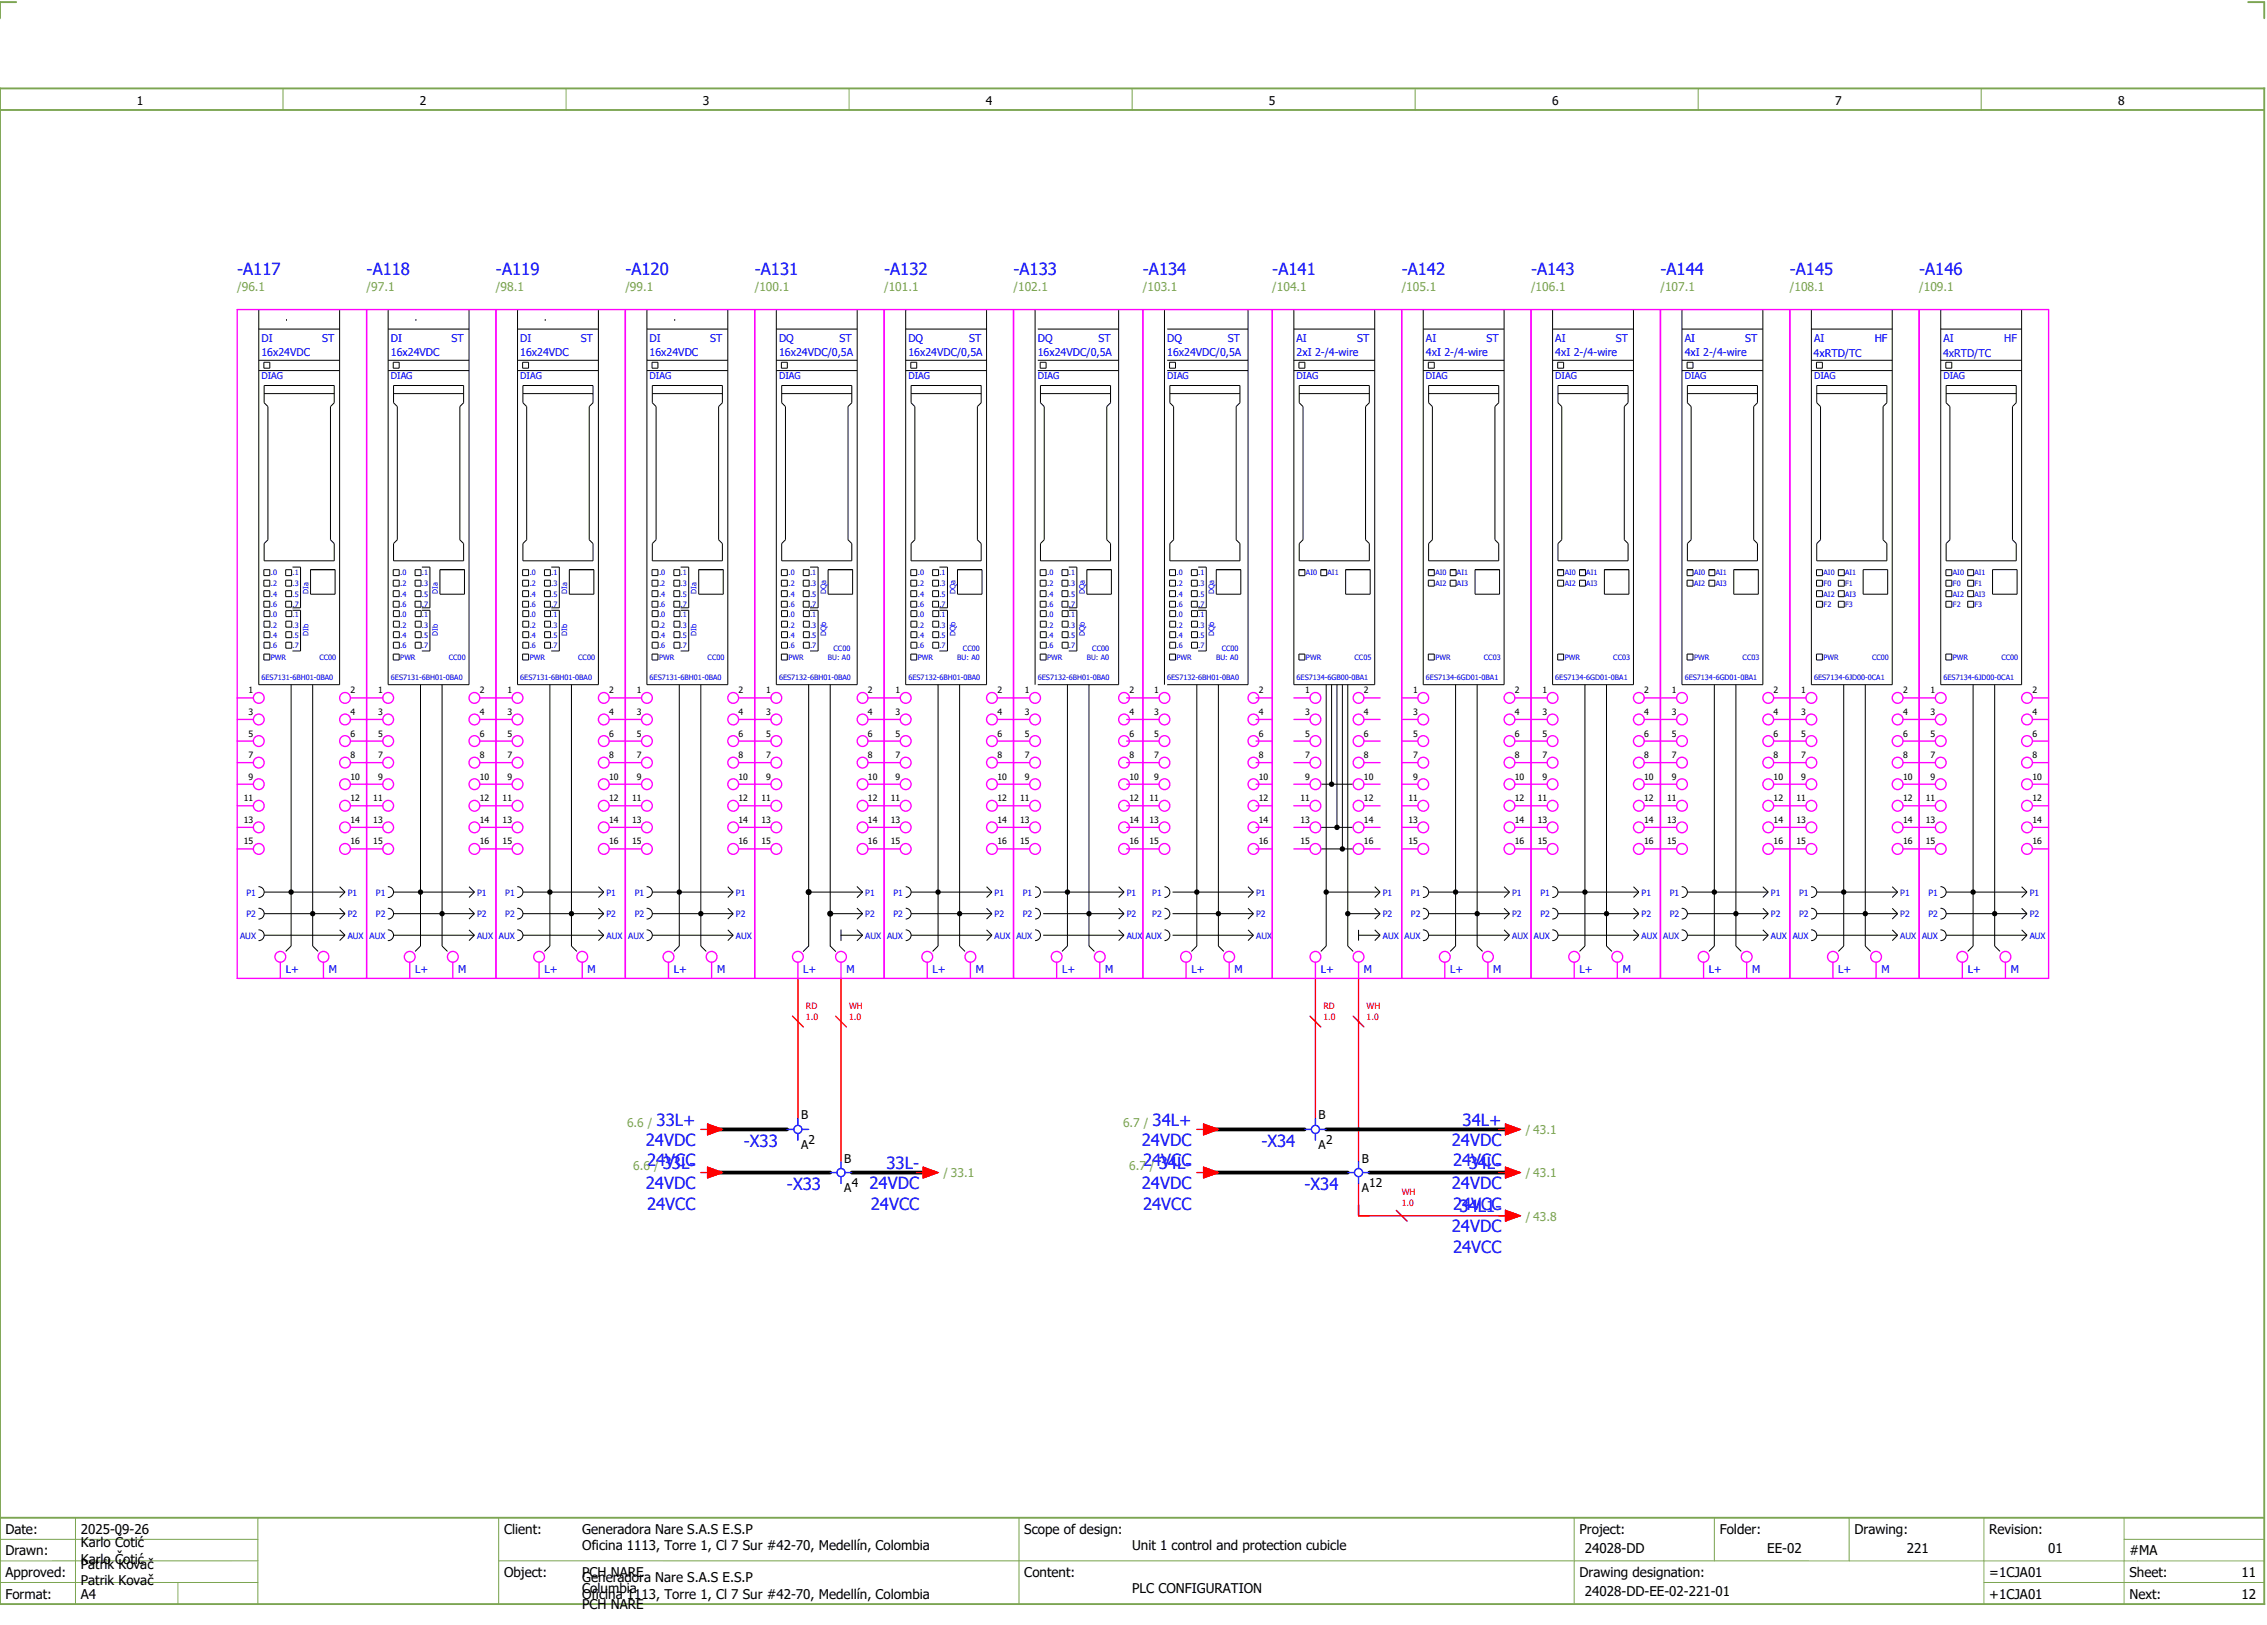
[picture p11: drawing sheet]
<svg xmlns="http://www.w3.org/2000/svg" width="421mm" height="301mm" viewBox="0 0 421 301" stroke-linecap="round" stroke-linejoin="round" font-family="sans-serif">
<defs><g id="words">
<g font-size="3.1" fill="#00f">
<text x="44" y="51.1">-A117</text>
<text x="68" y="51.1">-A118</text>
<text x="92" y="51.1">-A119</text>
<text x="116" y="51.1">-A120</text>
<text x="140" y="51.1">-A131</text>
<text x="164" y="51.1">-A132</text>
<text x="188" y="51.1">-A133</text>
<text x="212" y="51.1">-A134</text>
<text x="236" y="51.1">-A141</text>
<text x="260" y="51.1">-A142</text>
<text x="284" y="51.1">-A143</text>
<text x="308" y="51.1">-A144</text>
<text x="332" y="51.1">-A145</text>
<text x="356" y="51.1">-A146</text>
<text x="121.8" y="208.8">33L+</text>
<text x="213.8" y="208.8">34L+</text>
<text x="271.3" y="208.8">34L+</text>
<text x="119.8" y="212.5">24VDC</text>
<text x="138" y="212.7">-X33</text>
<text x="211.8" y="212.5">24VDC</text>
<text x="234" y="212.7">-X34</text>
<text x="269.3" y="212.5">24VDC</text>
<text x="119.8" y="220.5">24VDC</text>
<text x="120" y="216.3">24VCC</text>
<text x="122.9" y="216.8">33L-</text>
<text x="146" y="220.7">-X33</text>
<text x="161.3" y="220.5">24VDC</text>
<text x="164.4" y="216.8">33L-</text>
<text x="211.8" y="220.5">24VDC</text>
<text x="212" y="216.3">24VCC</text>
<text x="214.9" y="216.8">34L-</text>
<text x="242" y="220.7">-X34</text>
<text x="269.3" y="220.5">24VDC</text>
<text x="269.5" y="216.3">24VCC</text>
<text x="272.4" y="216.8">34L-</text>
<text x="120" y="224.3">24VCC</text>
<text x="161.5" y="224.3">24VCC</text>
<text x="212" y="224.3">24VCC</text>
<text x="269.5" y="224.3">24VCC</text>
<text x="270.7" y="224.8">34L1-</text>
<text x="269.3" y="228.5">24VDC</text>
<text x="269.5" y="232.3">24VCC</text>
</g>
<g font-size="2.5">
<text x="1" y="284.4">Date:</text>
<text x="15" y="286.9">Karlo Čotić</text>
<text x="15" y="284.4">2025-09-26</text>
<text x="93.5" y="284.4">Client:</text>
<text x="108" y="284.4">Generadora Nare S.A.S E.S.P</text>
<text x="108" y="287.4">Oficina 1113, Torre 1, Cl 7 Sur #42-70, Medellín, Colombia</text>
<text x="190" y="284.4">Scope of design:</text>
<text x="210" y="287.4">Unit 1 control and protection cubicle</text>
<text x="293" y="284.4">Project:</text>
<text x="294" y="287.9">24028-DD</text>
<text x="319" y="284.4">Folder:</text>
<text x="327.8" y="287.9">EE-02</text>
<text x="344" y="284.4">Drawing:</text>
<text x="353.7" y="287.9">221</text>
<text x="369" y="284.4">Revision:</text>
<text x="379.9" y="287.9">01</text>
<text x="1" y="288.4">Drawn:</text>
<text x="1" y="292.4">Approved:</text>
<text x="15" y="289.9">Karlo Čotić</text>
<text x="15" y="290.9">Patrik Kovač</text>
<text x="15" y="293.9">Patrik Kovač</text>
<text x="93.5" y="292.4">Object:</text>
<text x="108" y="293.4">Generadora Nare S.A.S E.S.P</text>
<text x="108" y="292.4">PCH NARE</text>
<text x="190" y="292.4">Content:</text>
<text x="293" y="292.4">Drawing designation:</text>
<text x="369" y="292.4">=1CJA01</text>
<text x="395" y="292.4">Sheet:</text>
<text x="395" y="288.4">#MA</text>
<text x="415.8" y="292.4">11</text>
<text x="1" y="296.4">Format:</text>
<text x="15" y="296.4">A4</text>
<text x="108" y="296.4">Oficina 1113, Torre 1, Cl 7 Sur #42-70, Medellín, Colombia</text>
<text x="108" y="295.4">Columbia</text>
<text x="108" y="298.4">PCH NARE</text>
<text x="210" y="295.4">PLC CONFIGURATION</text>
<text x="294" y="295.9">24028-DD-EE-02-221-01</text>
<text x="369" y="296.4">+1CJA01</text>
<text x="395" y="296.4">Next:</text>
<text x="415.8" y="296.4">12</text>
</g>
<g font-size="2.2">
<text x="25.4" y="19.4">1</text>
<text x="77.9" y="19.4">2</text>
<text x="130.4" y="19.4">3</text>
<text x="182.9" y="19.4">4</text>
<text x="235.4" y="19.4">5</text>
<text x="287.9" y="19.4">6</text>
<text x="340.4" y="19.4">7</text>
<text x="392.9" y="19.4">8</text>
<text x="148.6" y="207.5">B</text>
<text x="244.6" y="207.5">B</text>
<text x="148.6" y="213">A</text>
<text x="150" y="212">2</text>
<text x="156.6" y="215.5">B</text>
<text x="244.6" y="213">A</text>
<text x="246" y="212">2</text>
<text x="252.6" y="215.5">B</text>
<text x="156.6" y="221">A</text>
<text x="158" y="220">4</text>
<text x="252.6" y="221">A</text>
<text x="254" y="220">12</text>
</g>
<g font-size="2.2" fill="#7ca552">
<text x="44" y="53.9">/96.1</text>
<text x="68" y="53.9">/97.1</text>
<text x="92" y="53.9">/98.1</text>
<text x="116" y="53.9">/99.1</text>
<text x="140" y="53.9">/100.1</text>
<text x="164" y="53.9">/101.1</text>
<text x="188" y="53.9">/102.1</text>
<text x="212" y="53.9">/103.1</text>
<text x="236" y="53.9">/104.1</text>
<text x="260" y="53.9">/105.1</text>
<text x="284" y="53.9">/106.1</text>
<text x="308" y="53.9">/107.1</text>
<text x="332" y="53.9">/108.1</text>
<text x="356" y="53.9">/109.1</text>
<text x="116.3" y="208.9">6.6 /</text>
<text x="208.3" y="208.9">6.7 /</text>
<text x="283" y="210.3">/ 43.1</text>
<text x="117.4" y="216.9">6.6 /</text>
<text x="175" y="218.3">/ 33.1</text>
<text x="209.4" y="216.9">6.7 /</text>
<text x="283" y="218.3">/ 43.1</text>
<text x="283" y="226.3">/ 43.8</text>
</g>
<g font-size="2" fill="#00f">
<text x="48.5" y="63.5">DI</text>
<text x="48.5" y="66">16x24VDC</text>
<text x="59.7" y="63.5">ST</text>
<text x="72.5" y="63.5">DI</text>
<text x="72.5" y="66">16x24VDC</text>
<text x="83.8" y="63.5">ST</text>
<text x="96.5" y="63.5">DI</text>
<text x="96.5" y="66">16x24VDC</text>
<text x="107.7" y="63.5">ST</text>
<text x="120.5" y="63.5">DI</text>
<text x="120.5" y="66">16x24VDC</text>
<text x="131.8" y="63.5">ST</text>
<text x="144.5" y="63.5">DQ</text>
<text x="144.5" y="66">16x24VDC/0,5A</text>
<text x="155.7" y="63.5">ST</text>
<text x="168.5" y="63.5">DQ</text>
<text x="168.5" y="66">16x24VDC/0,5A</text>
<text x="179.8" y="63.5">ST</text>
<text x="192.5" y="63.5">DQ</text>
<text x="192.5" y="66">16x24VDC/0,5A</text>
<text x="203.7" y="63.5">ST</text>
<text x="216.5" y="63.5">DQ</text>
<text x="216.5" y="66">16x24VDC/0,5A</text>
<text x="227.8" y="63.5">ST</text>
<text x="240.5" y="63.5">AI</text>
<text x="240.5" y="66">2xI 2-/4-wire</text>
<text x="251.7" y="63.5">ST</text>
<text x="264.5" y="63.5">AI</text>
<text x="264.5" y="66">4xI 2-/4-wire</text>
<text x="275.8" y="63.5">ST</text>
<text x="288.5" y="63.5">AI</text>
<text x="288.5" y="66">4xI 2-/4-wire</text>
<text x="299.7" y="63.5">ST</text>
<text x="312.5" y="63.5">AI</text>
<text x="312.5" y="66">4xI 2-/4-wire</text>
<text x="323.7" y="63.5">ST</text>
<text x="336.5" y="63.5">AI</text>
<text x="347.7" y="63.5">HF</text>
<text x="360.5" y="63.5">AI</text>
<text x="371.7" y="63.5">HF</text>
<text x="336.4" y="66.2">4xRTD/TC</text>
<text x="360.4" y="66.2">4xRTD/TC</text>
<text x="53" y="180.4">L+</text>
<text x="61" y="180.4">M</text>
<text x="77" y="180.4">L+</text>
<text x="85" y="180.4">M</text>
<text x="101" y="180.4">L+</text>
<text x="109" y="180.4">M</text>
<text x="125" y="180.4">L+</text>
<text x="133" y="180.4">M</text>
<text x="149" y="180.4">L+</text>
<text x="157" y="180.4">M</text>
<text x="173" y="180.4">L+</text>
<text x="181" y="180.4">M</text>
<text x="197" y="180.4">L+</text>
<text x="205" y="180.4">M</text>
<text x="221" y="180.4">L+</text>
<text x="229" y="180.4">M</text>
<text x="245" y="180.4">L+</text>
<text x="253" y="180.4">M</text>
<text x="269" y="180.4">L+</text>
<text x="277" y="180.4">M</text>
<text x="293" y="180.4">L+</text>
<text x="301" y="180.4">M</text>
<text x="317" y="180.4">L+</text>
<text x="325" y="180.4">M</text>
<text x="341" y="180.4">L+</text>
<text x="349" y="180.4">M</text>
<text x="365" y="180.4">L+</text>
<text x="373" y="180.4">M</text>
</g>
<g font-size="1.7" fill="#00f">
<text x="48.5" y="70.3">DIAG</text>
<text x="72.5" y="70.3">DIAG</text>
<text x="96.5" y="70.3">DIAG</text>
<text x="120.5" y="70.3">DIAG</text>
<text x="144.5" y="70.3">DIAG</text>
<text x="168.5" y="70.3">DIAG</text>
<text x="192.5" y="70.3">DIAG</text>
<text x="216.5" y="70.3">DIAG</text>
<text x="240.5" y="70.3">DIAG</text>
<text x="264.5" y="70.3">DIAG</text>
<text x="288.5" y="70.3">DIAG</text>
<text x="312.5" y="70.3">DIAG</text>
<text x="336.5" y="70.3">DIAG</text>
<text x="360.5" y="70.3">DIAG</text>
</g>
<g font-size="1.6">
<text x="46.1" y="128.6">1</text>
<text x="65" y="128.6">2</text>
<text x="70.1" y="128.6">1</text>
<text x="89" y="128.6">2</text>
<text x="94.1" y="128.6">1</text>
<text x="113" y="128.6">2</text>
<text x="118.1" y="128.6">1</text>
<text x="137" y="128.6">2</text>
<text x="142.1" y="128.6">1</text>
<text x="161" y="128.6">2</text>
<text x="166.1" y="128.6">1</text>
<text x="185" y="128.6">2</text>
<text x="190.1" y="128.6">1</text>
<text x="209.5" y="128.6">2</text>
<text x="214.1" y="128.6">1</text>
<text x="233.5" y="128.6">2</text>
<text x="242.1" y="128.6">1</text>
<text x="253" y="128.6">2</text>
<text x="262.1" y="128.6">1</text>
<text x="281" y="128.6">2</text>
<text x="286.1" y="128.6">1</text>
<text x="305" y="128.6">2</text>
<text x="310.1" y="128.6">1</text>
<text x="329" y="128.6">2</text>
<text x="334.1" y="128.6">1</text>
<text x="353" y="128.6">2</text>
<text x="358.1" y="128.6">1</text>
<text x="377" y="128.6">2</text>
<text x="46.1" y="132.6">3</text>
<text x="46.1" y="136.6">5</text>
<text x="65" y="132.6">4</text>
<text x="65" y="136.6">6</text>
<text x="70.1" y="132.6">3</text>
<text x="70.1" y="136.6">5</text>
<text x="89" y="132.6">4</text>
<text x="89" y="136.6">6</text>
<text x="94.1" y="132.6">3</text>
<text x="94.1" y="136.6">5</text>
<text x="113" y="132.6">4</text>
<text x="113" y="136.6">6</text>
<text x="118.1" y="132.6">3</text>
<text x="118.1" y="136.6">5</text>
<text x="137" y="132.6">4</text>
<text x="137" y="136.6">6</text>
<text x="142.1" y="132.6">3</text>
<text x="142.1" y="136.6">5</text>
<text x="161" y="132.6">4</text>
<text x="161" y="136.6">6</text>
<text x="166.1" y="132.6">3</text>
<text x="166.1" y="136.6">5</text>
<text x="185" y="132.6">4</text>
<text x="185" y="136.6">6</text>
<text x="190.1" y="132.6">3</text>
<text x="190.1" y="136.6">5</text>
<text x="209.5" y="132.6">4</text>
<text x="209.5" y="136.6">6</text>
<text x="214.1" y="132.6">3</text>
<text x="214.1" y="136.6">5</text>
<text x="233.5" y="132.6">4</text>
<text x="233.5" y="136.6">6</text>
<text x="242.1" y="132.6">3</text>
<text x="242.1" y="136.6">5</text>
<text x="253" y="132.6">4</text>
<text x="253" y="136.6">6</text>
<text x="262.1" y="132.6">3</text>
<text x="262.1" y="136.6">5</text>
<text x="281" y="132.6">4</text>
<text x="281" y="136.6">6</text>
<text x="286.1" y="132.6">3</text>
<text x="286.1" y="136.6">5</text>
<text x="305" y="132.6">4</text>
<text x="305" y="136.6">6</text>
<text x="310.1" y="132.6">3</text>
<text x="310.1" y="136.6">5</text>
<text x="329" y="132.6">4</text>
<text x="329" y="136.6">6</text>
<text x="334.1" y="132.6">3</text>
<text x="334.1" y="136.6">5</text>
<text x="353" y="132.6">4</text>
<text x="353" y="136.6">6</text>
<text x="358.1" y="132.6">3</text>
<text x="358.1" y="136.6">5</text>
<text x="377" y="132.6">4</text>
<text x="377" y="136.6">6</text>
<text x="46.1" y="140.6">7</text>
<text x="65" y="140.6">8</text>
<text x="70.1" y="140.6">7</text>
<text x="89" y="140.6">8</text>
<text x="94.1" y="140.6">7</text>
<text x="113" y="140.6">8</text>
<text x="118.1" y="140.6">7</text>
<text x="137" y="140.6">8</text>
<text x="142.1" y="140.6">7</text>
<text x="161" y="140.6">8</text>
<text x="166.1" y="140.6">7</text>
<text x="185" y="140.6">8</text>
<text x="190.1" y="140.6">7</text>
<text x="209.5" y="140.6">8</text>
<text x="214.1" y="140.6">7</text>
<text x="233.5" y="140.6">8</text>
<text x="242.1" y="140.6">7</text>
<text x="253" y="140.6">8</text>
<text x="262.1" y="140.6">7</text>
<text x="281" y="140.6">8</text>
<text x="286.1" y="140.6">7</text>
<text x="305" y="140.6">8</text>
<text x="310.1" y="140.6">7</text>
<text x="329" y="140.6">8</text>
<text x="334.1" y="140.6">7</text>
<text x="353" y="140.6">8</text>
<text x="358.1" y="140.6">7</text>
<text x="377" y="140.6">8</text>
<text x="45.2" y="148.6">11</text>
<text x="46.1" y="144.6">9</text>
<text x="65" y="144.6">10</text>
<text x="65" y="148.6">12</text>
<text x="69.2" y="148.6">11</text>
<text x="70.1" y="144.6">9</text>
<text x="89" y="144.6">10</text>
<text x="89" y="148.6">12</text>
<text x="93.2" y="148.6">11</text>
<text x="94.1" y="144.6">9</text>
<text x="113" y="144.6">10</text>
<text x="113" y="148.6">12</text>
<text x="117.2" y="148.6">11</text>
<text x="118.1" y="144.6">9</text>
<text x="137" y="144.6">10</text>
<text x="137" y="148.6">12</text>
<text x="141.2" y="148.6">11</text>
<text x="142.1" y="144.6">9</text>
<text x="161" y="144.6">10</text>
<text x="161" y="148.6">12</text>
<text x="165.2" y="148.6">11</text>
<text x="166.1" y="144.6">9</text>
<text x="185" y="144.6">10</text>
<text x="185" y="148.6">12</text>
<text x="189.2" y="148.6">11</text>
<text x="190.1" y="144.6">9</text>
<text x="209.5" y="144.6">10</text>
<text x="209.5" y="148.6">12</text>
<text x="213.2" y="148.6">11</text>
<text x="214.1" y="144.6">9</text>
<text x="233.5" y="144.6">10</text>
<text x="233.5" y="148.6">12</text>
<text x="241.2" y="148.6">11</text>
<text x="242.1" y="144.6">9</text>
<text x="253" y="144.6">10</text>
<text x="253" y="148.6">12</text>
<text x="261.2" y="148.6">11</text>
<text x="262.1" y="144.6">9</text>
<text x="281" y="144.6">10</text>
<text x="281" y="148.6">12</text>
<text x="285.2" y="148.6">11</text>
<text x="286.1" y="144.6">9</text>
<text x="305" y="144.6">10</text>
<text x="305" y="148.6">12</text>
<text x="309.2" y="148.6">11</text>
<text x="310.1" y="144.6">9</text>
<text x="329" y="144.6">10</text>
<text x="329" y="148.6">12</text>
<text x="333.2" y="148.6">11</text>
<text x="334.1" y="144.6">9</text>
<text x="353" y="144.6">10</text>
<text x="353" y="148.6">12</text>
<text x="357.2" y="148.6">11</text>
<text x="358.1" y="144.6">9</text>
<text x="377" y="144.6">10</text>
<text x="377" y="148.6">12</text>
<text x="45.2" y="152.6">13</text>
<text x="65" y="152.6">14</text>
<text x="69.2" y="152.6">13</text>
<text x="89" y="152.6">14</text>
<text x="93.2" y="152.6">13</text>
<text x="113" y="152.6">14</text>
<text x="117.2" y="152.6">13</text>
<text x="137" y="152.6">14</text>
<text x="141.2" y="152.6">13</text>
<text x="161" y="152.6">14</text>
<text x="165.2" y="152.6">13</text>
<text x="185" y="152.6">14</text>
<text x="189.2" y="152.6">13</text>
<text x="209.5" y="152.6">14</text>
<text x="213.2" y="152.6">13</text>
<text x="233.5" y="152.6">14</text>
<text x="241.2" y="152.6">13</text>
<text x="253" y="152.6">14</text>
<text x="261.2" y="152.6">13</text>
<text x="281" y="152.6">14</text>
<text x="285.2" y="152.6">13</text>
<text x="305" y="152.6">14</text>
<text x="309.2" y="152.6">13</text>
<text x="329" y="152.6">14</text>
<text x="333.2" y="152.6">13</text>
<text x="353" y="152.6">14</text>
<text x="357.2" y="152.6">13</text>
<text x="377" y="152.6">14</text>
<text x="45.2" y="156.6">15</text>
<text x="65" y="156.6">16</text>
<text x="69.2" y="156.6">15</text>
<text x="89" y="156.6">16</text>
<text x="93.2" y="156.6">15</text>
<text x="113" y="156.6">16</text>
<text x="117.2" y="156.6">15</text>
<text x="137" y="156.6">16</text>
<text x="141.2" y="156.6">15</text>
<text x="161" y="156.6">16</text>
<text x="165.2" y="156.6">15</text>
<text x="185" y="156.6">16</text>
<text x="189.2" y="156.6">15</text>
<text x="209.5" y="156.6">16</text>
<text x="213.2" y="156.6">15</text>
<text x="233.5" y="156.6">16</text>
<text x="241.2" y="156.6">15</text>
<text x="253" y="156.6">16</text>
<text x="261.2" y="156.6">15</text>
<text x="281" y="156.6">16</text>
<text x="285.2" y="156.6">15</text>
<text x="305" y="156.6">16</text>
<text x="309.2" y="156.6">15</text>
<text x="329" y="156.6">16</text>
<text x="333.2" y="156.6">15</text>
<text x="353" y="156.6">16</text>
<text x="357.2" y="156.6">15</text>
<text x="377" y="156.6">16</text>
</g>
<g font-size="1.6" fill="#00f">
<text x="45.7" y="166">P1</text>
<text x="64.5" y="166">P1</text>
<text x="69.7" y="166">P1</text>
<text x="88.5" y="166">P1</text>
<text x="93.7" y="166">P1</text>
<text x="112.5" y="166">P1</text>
<text x="117.7" y="166">P1</text>
<text x="136.5" y="166">P1</text>
<text x="160.5" y="166">P1</text>
<text x="165.7" y="166">P1</text>
<text x="184.5" y="166">P1</text>
<text x="189.7" y="166">P1</text>
<text x="209" y="166">P1</text>
<text x="213.7" y="166">P1</text>
<text x="233" y="166">P1</text>
<text x="256.5" y="166">P1</text>
<text x="261.7" y="166">P1</text>
<text x="280.5" y="166">P1</text>
<text x="285.7" y="166">P1</text>
<text x="304.5" y="166">P1</text>
<text x="309.7" y="166">P1</text>
<text x="328.5" y="166">P1</text>
<text x="333.7" y="166">P1</text>
<text x="352.5" y="166">P1</text>
<text x="357.7" y="166">P1</text>
<text x="376.5" y="166">P1</text>
<text x="45.7" y="170">P2</text>
<text x="64.5" y="170">P2</text>
<text x="69.7" y="170">P2</text>
<text x="88.5" y="170">P2</text>
<text x="93.7" y="170">P2</text>
<text x="112.5" y="170">P2</text>
<text x="117.7" y="170">P2</text>
<text x="136.5" y="170">P2</text>
<text x="160.5" y="170">P2</text>
<text x="165.7" y="170">P2</text>
<text x="184.5" y="170">P2</text>
<text x="189.7" y="170">P2</text>
<text x="209" y="170">P2</text>
<text x="213.7" y="170">P2</text>
<text x="233" y="170">P2</text>
<text x="256.5" y="170">P2</text>
<text x="261.7" y="170">P2</text>
<text x="280.5" y="170">P2</text>
<text x="285.7" y="170">P2</text>
<text x="304.5" y="170">P2</text>
<text x="309.7" y="170">P2</text>
<text x="328.5" y="170">P2</text>
<text x="333.7" y="170">P2</text>
<text x="352.5" y="170">P2</text>
<text x="357.7" y="170">P2</text>
<text x="376.5" y="170">P2</text>
<text x="44.5" y="174">AUX</text>
<text x="64.5" y="174">AUX</text>
<text x="68.5" y="174">AUX</text>
<text x="88.5" y="174">AUX</text>
<text x="92.5" y="174">AUX</text>
<text x="112.5" y="174">AUX</text>
<text x="116.5" y="174">AUX</text>
<text x="136.5" y="174">AUX</text>
<text x="160.5" y="174">AUX</text>
<text x="164.5" y="174">AUX</text>
<text x="184.5" y="174">AUX</text>
<text x="188.5" y="174">AUX</text>
<text x="209" y="174">AUX</text>
<text x="212.5" y="174">AUX</text>
<text x="233" y="174">AUX</text>
<text x="256.5" y="174">AUX</text>
<text x="260.5" y="174">AUX</text>
<text x="280.5" y="174">AUX</text>
<text x="284.5" y="174">AUX</text>
<text x="304.5" y="174">AUX</text>
<text x="308.5" y="174">AUX</text>
<text x="328.5" y="174">AUX</text>
<text x="332.5" y="174">AUX</text>
<text x="352.5" y="174">AUX</text>
<text x="356.5" y="174">AUX</text>
<text x="376.5" y="174">AUX</text>
</g>
<g font-size="1.6" fill="#f00">
<text x="149.5" y="189.1">1.0</text>
<text x="149.5" y="187.1">RD</text>
<text x="157.5" y="189.1">1.0</text>
<text x="157.5" y="187.1">WH</text>
<text x="245.5" y="189.1">1.0</text>
<text x="245.5" y="187.1">RD</text>
<text x="253.5" y="189.1">1.0</text>
<text x="253.5" y="187.1">WH</text>
<text x="260" y="221.6">WH</text>
<text x="260" y="223.6">1.0</text>
</g>
<g font-size="1.4" fill="#00f">
<text x="50.3" y="106.6">.0</text>
<text x="54.3" y="106.6">.1</text>
<text x="74.2" y="106.6">.0</text>
<text x="78.2" y="106.6">.1</text>
<text x="98.3" y="106.6">.0</text>
<text x="102.3" y="106.6">.1</text>
<text x="122.2" y="106.6">.0</text>
<text x="126.2" y="106.6">.1</text>
<text x="146.3" y="106.6">.0</text>
<text x="150.3" y="106.6">.1</text>
<text x="170.2" y="106.6">.0</text>
<text x="174.3" y="106.6">.1</text>
<text x="194.3" y="106.6">.0</text>
<text x="198.3" y="106.6">.1</text>
<text x="218.2" y="106.6">.0</text>
<text x="222.2" y="106.6">.1</text>
<text x="242.3" y="106.6">AI0</text>
<text x="246.2" y="106.6">AI1</text>
<text x="266.2" y="106.6">AI0</text>
<text x="270.2" y="106.6">AI1</text>
<text x="290.2" y="106.6">AI0</text>
<text x="294.2" y="106.6">AI1</text>
<text x="314.2" y="106.6">AI0</text>
<text x="318.2" y="106.6">AI1</text>
<text x="338.3" y="106.6">AI0</text>
<text x="342.3" y="106.6">AI1</text>
<text x="362.2" y="106.6">AI0</text>
<text x="366.3" y="106.6">AI1</text>
<text x="50.3" y="108.6">.2</text>
<text x="50.3" y="110.6">.4</text>
<text x="50.3" y="112.6">.6</text>
<text x="54.3" y="110.6">.5</text>
<text x="54.3" y="112.6">.7</text>
<text x="54.3" y="108.6">.3</text>
<text x="57.2" y="110.1" transform="rotate(-90 57.2 110.1)">DIa</text>
<text x="74.2" y="108.6">.2</text>
<text x="74.2" y="110.6">.4</text>
<text x="74.2" y="112.6">.6</text>
<text x="78.2" y="110.6">.5</text>
<text x="78.2" y="112.6">.7</text>
<text x="78.2" y="108.6">.3</text>
<text x="81.2" y="110.1" transform="rotate(-90 81.2 110.1)">DIa</text>
<text x="98.3" y="108.6">.2</text>
<text x="98.3" y="110.6">.4</text>
<text x="98.3" y="112.6">.6</text>
<text x="102.3" y="110.6">.5</text>
<text x="102.3" y="112.6">.7</text>
<text x="102.3" y="108.6">.3</text>
<text x="105.2" y="110.1" transform="rotate(-90 105.2 110.1)">DIa</text>
<text x="122.2" y="108.6">.2</text>
<text x="122.2" y="110.6">.4</text>
<text x="122.2" y="112.6">.6</text>
<text x="126.2" y="110.6">.5</text>
<text x="126.2" y="112.6">.7</text>
<text x="126.2" y="108.6">.3</text>
<text x="129.2" y="110.1" transform="rotate(-90 129.2 110.1)">DIa</text>
<text x="146.3" y="108.6">.2</text>
<text x="146.3" y="110.6">.4</text>
<text x="146.3" y="112.6">.6</text>
<text x="150.3" y="110.6">.5</text>
<text x="150.3" y="112.6">.7</text>
<text x="150.3" y="108.6">.3</text>
<text x="153.2" y="110.1" transform="rotate(-90 153.2 110.1)">DQa</text>
<text x="170.2" y="108.6">.2</text>
<text x="170.2" y="110.6">.4</text>
<text x="170.2" y="112.6">.6</text>
<text x="174.3" y="110.6">.5</text>
<text x="174.3" y="112.6">.7</text>
<text x="174.3" y="108.6">.3</text>
<text x="177.2" y="110.1" transform="rotate(-90 177.2 110.1)">DQa</text>
<text x="194.3" y="108.6">.2</text>
<text x="194.3" y="110.6">.4</text>
<text x="194.3" y="112.6">.6</text>
<text x="198.3" y="110.6">.5</text>
<text x="198.3" y="112.6">.7</text>
<text x="198.3" y="108.6">.3</text>
<text x="201.2" y="110.1" transform="rotate(-90 201.2 110.1)">DQa</text>
<text x="218.2" y="108.6">.2</text>
<text x="218.2" y="110.6">.4</text>
<text x="218.2" y="112.6">.6</text>
<text x="222.2" y="110.6">.5</text>
<text x="222.2" y="112.6">.7</text>
<text x="222.2" y="108.6">.3</text>
<text x="225.2" y="110.1" transform="rotate(-90 225.2 110.1)">DQa</text>
<text x="266.2" y="108.6">AI2</text>
<text x="270.2" y="108.6">AI3</text>
<text x="290.2" y="108.6">AI2</text>
<text x="294.2" y="108.6">AI3</text>
<text x="314.2" y="108.6">AI2</text>
<text x="318.2" y="108.6">AI3</text>
<text x="338.3" y="108.6">F0</text>
<text x="338.3" y="110.6">AI2</text>
<text x="338.3" y="112.6">F2</text>
<text x="342.3" y="108.6">F1</text>
<text x="342.3" y="110.6">AI3</text>
<text x="342.3" y="112.6">F3</text>
<text x="362.2" y="108.6">F0</text>
<text x="362.2" y="110.6">AI2</text>
<text x="362.2" y="112.6">F2</text>
<text x="366.3" y="108.6">F1</text>
<text x="366.3" y="110.6">AI3</text>
<text x="366.3" y="112.6">F3</text>
<text x="50.3" y="114.4">.0</text>
<text x="50.3" y="116.4">.2</text>
<text x="50.3" y="118.4">.4</text>
<text x="54.3" y="114.4">.1</text>
<text x="54.3" y="116.4">.3</text>
<text x="54.3" y="118.4">.5</text>
<text x="57.2" y="117.9" transform="rotate(-90 57.2 117.9)">DIb</text>
<text x="74.2" y="114.4">.0</text>
<text x="74.2" y="116.4">.2</text>
<text x="74.2" y="118.4">.4</text>
<text x="78.2" y="114.4">.1</text>
<text x="78.2" y="116.4">.3</text>
<text x="78.2" y="118.4">.5</text>
<text x="81.2" y="117.9" transform="rotate(-90 81.2 117.9)">DIb</text>
<text x="98.3" y="114.4">.0</text>
<text x="98.3" y="116.4">.2</text>
<text x="98.3" y="118.4">.4</text>
<text x="102.3" y="114.4">.1</text>
<text x="102.3" y="116.4">.3</text>
<text x="102.3" y="118.4">.5</text>
<text x="105.2" y="117.9" transform="rotate(-90 105.2 117.9)">DIb</text>
<text x="122.2" y="114.4">.0</text>
<text x="122.2" y="116.4">.2</text>
<text x="122.2" y="118.4">.4</text>
<text x="126.2" y="114.4">.1</text>
<text x="126.2" y="116.4">.3</text>
<text x="126.2" y="118.4">.5</text>
<text x="129.2" y="117.9" transform="rotate(-90 129.2 117.9)">DIb</text>
<text x="146.3" y="114.4">.0</text>
<text x="146.3" y="116.4">.2</text>
<text x="146.3" y="118.4">.4</text>
<text x="150.3" y="114.4">.1</text>
<text x="150.3" y="116.4">.3</text>
<text x="150.3" y="118.4">.5</text>
<text x="153.2" y="117.9" transform="rotate(-90 153.2 117.9)">DQb</text>
<text x="170.2" y="114.4">.0</text>
<text x="170.2" y="116.4">.2</text>
<text x="170.2" y="118.4">.4</text>
<text x="174.3" y="114.4">.1</text>
<text x="174.3" y="116.4">.3</text>
<text x="174.3" y="118.4">.5</text>
<text x="177.2" y="117.9" transform="rotate(-90 177.2 117.9)">DQb</text>
<text x="194.3" y="114.4">.0</text>
<text x="194.3" y="116.4">.2</text>
<text x="194.3" y="118.4">.4</text>
<text x="198.3" y="114.4">.1</text>
<text x="198.3" y="116.4">.3</text>
<text x="198.3" y="118.4">.5</text>
<text x="201.2" y="117.9" transform="rotate(-90 201.2 117.9)">DQb</text>
<text x="218.2" y="114.4">.0</text>
<text x="218.2" y="116.4">.2</text>
<text x="218.2" y="118.4">.4</text>
<text x="222.2" y="114.4">.1</text>
<text x="222.2" y="116.4">.3</text>
<text x="222.2" y="118.4">.5</text>
<text x="225.2" y="117.9" transform="rotate(-90 225.2 117.9)">DQb</text>
<text x="50.3" y="122.4">PWR</text>
<text x="50.3" y="120.1">.6</text>
<text x="54.3" y="120.1">.7</text>
<text x="59.3" y="122.4">CC00</text>
<text x="74.2" y="122.4">PWR</text>
<text x="74.2" y="120.1">.6</text>
<text x="78.2" y="120.1">.7</text>
<text x="83.2" y="122.4">CC00</text>
<text x="98.3" y="122.4">PWR</text>
<text x="98.3" y="120.1">.6</text>
<text x="102.3" y="120.1">.7</text>
<text x="107.3" y="122.4">CC00</text>
<text x="122.2" y="122.4">PWR</text>
<text x="122.2" y="120.1">.6</text>
<text x="126.2" y="120.1">.7</text>
<text x="131.2" y="122.4">CC00</text>
<text x="146.3" y="122.4">PWR</text>
<text x="146.3" y="120.1">.6</text>
<text x="150.3" y="120.1">.7</text>
<text x="153.6" y="122.4">BU: A0</text>
<text x="154.6" y="120.7">CC00</text>
<text x="170.2" y="122.4">PWR</text>
<text x="170.2" y="120.1">.6</text>
<text x="174.3" y="120.1">.7</text>
<text x="177.6" y="122.4">BU: A0</text>
<text x="178.6" y="120.7">CC00</text>
<text x="194.3" y="122.4">PWR</text>
<text x="194.3" y="120.1">.6</text>
<text x="198.3" y="120.1">.7</text>
<text x="201.6" y="122.4">BU: A0</text>
<text x="202.6" y="120.7">CC00</text>
<text x="218.2" y="122.4">PWR</text>
<text x="218.2" y="120.1">.6</text>
<text x="222.2" y="120.1">.7</text>
<text x="225.6" y="122.4">BU: A0</text>
<text x="226.6" y="120.7">CC00</text>
<text x="242.3" y="122.4">PWR</text>
<text x="251.3" y="122.4">CC05</text>
<text x="266.2" y="122.4">PWR</text>
<text x="275.2" y="122.4">CC03</text>
<text x="290.2" y="122.4">PWR</text>
<text x="299.2" y="122.4">CC03</text>
<text x="314.2" y="122.4">PWR</text>
<text x="323.2" y="122.4">CC03</text>
<text x="338.2" y="122.4">PWR</text>
<text x="347.2" y="122.4">CC00</text>
<text x="362.2" y="122.4">PWR</text>
<text x="371.2" y="122.4">CC00</text>
<text x="48.5" y="126.1">6ES7131-6BH01-0BA0</text>
<text x="72.5" y="126.1">6ES7131-6BH01-0BA0</text>
<text x="96.5" y="126.1">6ES7131-6BH01-0BA0</text>
<text x="120.5" y="126.1">6ES7131-6BH01-0BA0</text>
<text x="144.5" y="126.1">6ES7132-6BH01-0BA0</text>
<text x="168.5" y="126.1">6ES7132-6BH01-0BA0</text>
<text x="192.5" y="126.1">6ES7132-6BH01-0BA0</text>
<text x="216.5" y="126.1">6ES7132-6BH01-0BA0</text>
<text x="240.5" y="126.1">6ES7134-6GB00-0BA1</text>
<text x="264.5" y="126.1">6ES7134-6GD01-0BA1</text>
<text x="288.5" y="126.1">6ES7134-6GD01-0BA1</text>
<text x="312.5" y="126.1">6ES7134-6GD01-0BA1</text>
<text x="336.5" y="126.1">6ES7134-6JD00-0CA1</text>
<text x="360.5" y="126.1">6ES7134-6JD00-0CA1</text>
</g>
</g></defs>
<path d="M0 16.4h420v281h-420zM3 .4h-3v3M417 .4h3v3M0 20.4h420M0 281.4h420" fill="none" stroke="#7ca552" stroke-width=".35"/>
<g fill="none" stroke="#7ca552" stroke-width=".19">
<path d="M52.5 16.4v4M105 16.4v4M157.5 16.4v4M210 16.4v4M262.5 16.4v4M315 16.4v4M367.5 16.4v4M0 285.4h47.8M0 293.4h47.8M14 281.4v16M33 293.4v4M47.8 281.4v16"/>
<path d="M47.8 289.4h-47.8M92.5 281.4v16M92.5 289.4h327.5M189 281.4v16M292 281.4v15.8M318 281.4v8M343 281.4v8M368 281.4v15.8M368 293.4h52M394 285.4h26M394 281.4v15.8"/>
</g>
<g fill="none" stroke="#f00" stroke-width=".25">
<path d="M147 188.4l2 2M148 181.4v26M155 188.4l2 2M156 181.4v34M243 188.4l2 2M244 181.4v26M251 188.4l2 2M252 181.4v34M130 217.4h1.2M130 209.4h1.2M131.2 208.4l2.8 1-2.8 1zM131.2 216.4l2.8 1-2.8 1z"/>
<path d="M170 217.4h1.2M171.2 216.4l2.8 1-2.8 1zM222 217.4h1.3M222 209.4h1.3M223.3 208.4l2.7 1-2.7 1zM223.3 216.4l2.7 1-2.7 1zM252 219.4v6h28M278 217.4h1.3M278 209.4h1.3M279.3 208.4l2.7 1-2.7 1zM279.3 216.4l2.7 1-2.7 1zM259 224.4l2 2"/>
<path d="M279.3 224.4l2.7 1-2.7 1z"/>
</g>
<path d="M132 209.4h14M132 217.4h22M158 217.4h14M224 209.4h18M224 217.4h26M246 209.4h34M254 217.4h26" fill="none" stroke="#000" stroke-width=".7"/>
<g fill="none" stroke="#000" stroke-width=".19">
<path d="M48 57.4h15v69.5h-15zM53.1 59.3h.1M53.7 59.3h.1M57.3 59.3h.1M72 57.4h15v69.5h-15zM77.1 59.3h.1M77.7 59.3h.1M81.3 59.3h.1M96 57.4h15v69.5h-15zM101.1 59.3h.1M101.7 59.3h.1M105.3 59.3h.1"/>
<path d="M120 57.4h15v69.5h-15zM125.1 59.3h.1M125.7 59.3h.1M129.3 59.3h.1M144 57.4h15v69.5h-15zM168 57.4h15v69.5h-15zM192 57.4v69.5M192.5 57.4h15v69.5h-15M216 57.4v69.5M216.5 57.4h15v69.5h-15M240 57.4h15v69.5h-15zM264 57.4h15v69.5h-15z"/>
<path d="M288 57.4h15v69.5h-15zM312 57.4h15v69.5h-15zM336 57.4h15v69.5h-15zM360 57.4h15v69.5h-15zM48 68.7h15M48 66.8h15M48 61h15M48.9 67.2h1.1v1.1h-1.1zM49 71.5h13v3.2l-.7 .7v24.7l.7 .7v3.2h-13v-3.2l.7-.7v-24.7l-.7-.7zM49 73h13M72 68.7h15M72 66.8h15"/>
<path d="M72 61h15M72.9 67.2h1.1v1.1h-1.1zM73 71.5h13v3.2l-.7 .7v24.7l.7 .7v3.2h-13v-3.2l.7-.7v-24.7l-.7-.7zM73 73h13M96 68.7h15M96 66.8h15M96 61h15M96.9 67.2h1.1v1.1h-1.1zM97 71.5h13v3.2l-.7 .7v24.7l.7 .7v3.2h-13v-3.2l.7-.7v-24.7l-.7-.7zM97 73h13M120 68.7h15M120 66.8h15"/>
<path d="M120 61h15M120.9 67.2h1.1v1.1h-1.1zM121 71.5h13v3.2l-.7 .7v24.7l.7 .7v3.2h-13v-3.2l.7-.7v-24.7l-.7-.7zM121 73h13M144 68.7h15M144 66.8h15M144 61h15M144.9 67.2h1.1v1.1h-1.1zM145 71.5h13v3.2l-.7 .7v24.7l.7 .7v3.2h-13v-3.2l.7-.7v-24.7l-.7-.7zM145 73h13M168 68.7h15M168 66.8h15"/>
<path d="M168 61h15M168.9 67.2h1.1v1.1h-1.1zM169 71.5h13v3.2l-.7 .7v24.7l.7 .7v3.2h-13v-3.2l.7-.7v-24.7l-.7-.7zM169 73h13M192.5 68.7h15M192.5 66.8h15M192.5 61h15M192.9 67.2h1.1v1.1h-1.1zM193 71.5h13v3.2l-.7 .7v24.7l.7 .7v3.2h-13v-3.2l.7-.7v-24.7l-.7-.7zM193 73h13M216.5 68.7h15M216.5 66.8h15"/>
<path d="M216.5 61h15M216.9 67.2h1.1v1.1h-1.1zM217 71.5h13v3.2l-.7 .7v24.7l.7 .7v3.2h-13v-3.2l.7-.7v-24.7l-.7-.7zM217 73h13M240 68.7h15M240 66.8h15M240 61h15M240.9 67.2h1.1v1.1h-1.1zM241 71.5h13v3.2l-.7 .7v24.7l.7 .7v3.2h-13v-3.2l.7-.7v-24.7l-.7-.7zM241 73h13M264 68.7h15M264 66.8h15"/>
<path d="M264 61h15M264.9 67.2h1.1v1.1h-1.1zM265 71.5h13v3.2l-.7 .7v24.7l.7 .7v3.2h-13v-3.2l.7-.7v-24.7l-.7-.7zM265 73h13M288 68.7h15M288 66.8h15M288 61h15M288.9 67.2h1.1v1.1h-1.1zM289 71.5h13v3.2l-.7 .7v24.7l.7 .7v3.2h-13v-3.2l.7-.7v-24.7l-.7-.7zM289 73h13M312 68.7h15M312 66.8h15"/>
<path d="M312 61h15M312.9 67.2h1.1v1.1h-1.1zM313 71.5h13v3.2l-.7 .7v24.7l.7 .7v3.2h-13v-3.2l.7-.7v-24.7l-.7-.7zM313 73h13M336 68.7h15M336 66.8h15M336 61h15M336.9 67.2h1.1v1.1h-1.1zM337 71.5h13v3.2l-.7 .7v24.7l.7 .7v3.2h-13v-3.2l.7-.7v-24.7l-.7-.7zM337 73h13M360 68.7h15M360 66.8h15"/>
<path d="M360 61h15M360.9 67.2h1.1v1.1h-1.1zM361 71.5h13v3.2l-.7 .7v24.7l.7 .7v3.2h-13v-3.2l.7-.7v-24.7l-.7-.7zM361 73h13M48.9 111.5h1.1v1.1h-1.1zM48.9 107.6h1.1v1.1h-1.1zM48.9 105.6v1.1h1.1v-1.1M48.9 105.6h1.1M48.9 109.5h1.1v1.1h-1.1zM49 113.2h1.1v1.1h-1.1zM49 119.1h1.1v1.1h-1.1zM49 117.1h1.1v1.1h-1.1z"/>
<path d="M49 115.2h1.1v1.1h-1.1zM53 111.5h1.1v1.1h-1.1zM53 109.5h1.1v1.1h-1.1zM53 107.6h1.1v1.1h-1.1zM53 105.6v1.1h1.1v-1.1M53 105.6h1.1M53 115.2h1.1v1.1h-1.1zM53 119.1h1.1v1.1h-1.1zM53 113.2h1.1v1.1h-1.1zM53 117.1h1.1v1.1h-1.1zM54.3 105.1h1.4v7.6h-1.4M54.3 113.1h1.4v7.6h-1.4"/>
<path d="M57.6 105.6h4.6v4.6h-4.6zM57.6 105.6h4.6M72.9 111.5h1.1v1.1h-1.1zM72.9 109.5h1.1v1.1h-1.1zM72.9 107.6h1.1v1.1h-1.1zM72.9 105.6v1.1h1.1v-1.1M72.9 105.6h1.1M73 117.1h1.1v1.1h-1.1zM73 115.2h1.1v1.1h-1.1zM73 113.2h1.1v1.1h-1.1zM73 119.1h1.1v1.1h-1.1zM77 111.5h1.1v1.1h-1.1z"/>
<path d="M77 109.5h1.1v1.1h-1.1zM77 107.6h1.1v1.1h-1.1zM77 105.6v1.1h1.1v-1.1M77 105.6h1.1M77 119.1h1.1v1.1h-1.1zM77 115.2h1.1v1.1h-1.1zM77 117.1h1.1v1.1h-1.1zM77 113.2h1.1v1.1h-1.1zM78.2 105.1h1.6v7.6h-1.6M78.2 113.1h1.6v7.6h-1.6M81.6 105.6h4.6v4.6h-4.6zM81.6 105.6h4.6"/>
<path d="M96.9 111.5h1.1v1.1h-1.1zM96.9 107.6h1.1v1.1h-1.1zM96.9 105.6v1.1h1.1v-1.1M96.9 105.6h1.1M96.9 109.5h1.1v1.1h-1.1zM97 113.2h1.1v1.1h-1.1zM97 119.1h1.1v1.1h-1.1zM97 117.1h1.1v1.1h-1.1zM97 115.2h1.1v1.1h-1.1zM101 111.5h1.1v1.1h-1.1zM101 109.5h1.1v1.1h-1.1zM101 107.6h1.1v1.1h-1.1z"/>
<path d="M101 105.6v1.1h1.1v-1.1M101 105.6h1.1M101 115.2h1.1v1.1h-1.1zM101 119.1h1.1v1.1h-1.1zM101 113.2h1.1v1.1h-1.1zM101 117.1h1.1v1.1h-1.1zM102.3 105.1h1.4v7.6h-1.4M102.3 113.1h1.4v7.6h-1.4M105.6 105.6h4.6v4.6h-4.6zM105.6 105.6h4.6M120.9 111.5h1.1v1.1h-1.1zM120.9 109.5h1.1v1.1h-1.1z"/>
<path d="M120.9 107.6h1.1v1.1h-1.1zM120.9 105.6v1.1h1.1v-1.1M120.9 105.6h1.1M121 117.1h1.1v1.1h-1.1zM121 115.2h1.1v1.1h-1.1zM121 113.2h1.1v1.1h-1.1zM121 119.1h1.1v1.1h-1.1zM125 111.5h1.1v1.1h-1.1zM125 109.5h1.1v1.1h-1.1zM125 107.6h1.1v1.1h-1.1zM125 105.6v1.1h1.1v-1.1M125 105.6h1.1"/>
<path d="M125 119.1h1.1v1.1h-1.1zM125 115.2h1.1v1.1h-1.1zM125 117.1h1.1v1.1h-1.1zM125 113.2h1.1v1.1h-1.1zM126.2 105.1h1.6v7.6h-1.6M126.2 113.1h1.6v7.6h-1.6M129.6 105.6h4.6v4.6h-4.6zM129.6 105.6h4.6M144.9 111.5h1.1v1.1h-1.1zM144.9 105.6v1.1h1.1v-1.1M144.9 107.6h1.1v1.1h-1.1zM144.9 105.6h1.1"/>
<path d="M144.9 109.5h1.1v1.1h-1.1zM145 113.2h1.1v1.1h-1.1zM145 115.2h1.1v1.1h-1.1zM145 117.1h1.1v1.1h-1.1zM145 119.1h1.1v1.1h-1.1zM149 111.5h1.1v1.1h-1.1zM149 109.5h1.1v1.1h-1.1zM149 105.6v1.1h1.1v-1.1M149 107.6h1.1v1.1h-1.1zM149 105.6h1.1M149 115.2h1.1v1.1h-1.1zM149 113.2h1.1v1.1h-1.1z"/>
<path d="M149 119.1h1.1v1.1h-1.1zM149 117.1h1.1v1.1h-1.1zM150.3 105.1h1.5v7.6h-1.5M150.3 113.1h1.5v7.6h-1.5M153.6 105.6h4.6v4.6h-4.6zM153.6 105.6h4.6M168.9 111.5h1.1v1.1h-1.1zM168.9 109.5h1.1v1.1h-1.1zM168.9 107.6h1.1v1.1h-1.1zM168.9 105.6v1.1h1.1v-1.1M168.9 105.6h1.1M169 117.1h1.1v1.1h-1.1z"/>
<path d="M169 115.2h1.1v1.1h-1.1zM169 113.2h1.1v1.1h-1.1zM169 119.1h1.1v1.1h-1.1zM173 111.5h1.1v1.1h-1.1zM173 109.5h1.1v1.1h-1.1zM173 107.6h1.1v1.1h-1.1zM173 105.6v1.1h1.1v-1.1M173 105.6h1.1M173 119.1h1.1v1.1h-1.1zM173 115.2h1.1v1.1h-1.1zM173 117.1h1.1v1.1h-1.1zM173 113.2h1.1v1.1h-1.1z"/>
<path d="M174.3 105.1h1.5v7.6h-1.5M174.3 113.1h1.5v7.6h-1.5M177.6 105.6h4.6v4.6h-4.6zM177.6 105.6h4.6M192.9 111.5h1.1v1.1h-1.1zM192.9 107.6h1.1v1.1h-1.1zM192.9 105.6v1.1h1.1v-1.1M192.9 105.6h1.1M192.9 109.5h1.1v1.1h-1.1zM193 113.2h1.1v1.1h-1.1zM193 119.1h1.1v1.1h-1.1zM193 117.1h1.1v1.1h-1.1z"/>
<path d="M193 115.2h1.1v1.1h-1.1zM197 111.5h1.1v1.1h-1.1zM197 109.5h1.1v1.1h-1.1zM197 107.6h1.1v1.1h-1.1zM197 105.6v1.1h1.1v-1.1M197 105.6h1.1M197 115.2h1.1v1.1h-1.1zM197 119.1h1.1v1.1h-1.1zM197 113.2h1.1v1.1h-1.1zM197 117.1h1.1v1.1h-1.1zM198.3 105.1h1.4v7.6h-1.4M198.3 113.1h1.4v7.6h-1.4"/>
<path d="M201.6 105.6h4.6v4.6h-4.6zM201.6 105.6h4.6M216.9 111.5h1.1v1.1h-1.1zM216.9 109.5h1.1v1.1h-1.1zM216.9 107.6h1.1v1.1h-1.1zM216.9 105.6v1.1h1.1v-1.1M216.9 105.6h1.1M217 117.1h1.1v1.1h-1.1zM217 115.2h1.1v1.1h-1.1zM217 113.2h1.1v1.1h-1.1zM217 119.1h1.1v1.1h-1.1zM221 111.5h1.1v1.1h-1.1z"/>
<path d="M221 109.5h1.1v1.1h-1.1zM221 107.6h1.1v1.1h-1.1zM221 105.6v1.1h1.1v-1.1M221 105.6h1.1M221 119.1h1.1v1.1h-1.1zM221 115.2h1.1v1.1h-1.1zM221 117.1h1.1v1.1h-1.1zM221 113.2h1.1v1.1h-1.1zM222.2 105.1h1.6v7.6h-1.6M222.2 113.1h1.6v7.6h-1.6M225.6 105.6h4.6v4.6h-4.6zM225.6 105.6h4.6"/>
<path d="M240.9 105.6h1.1v1.1h-1.1zM245 105.6h1.1v1.1h-1.1zM249.6 105.6h4.6v4.6h-4.6zM249.6 105.6h4.6M264.9 107.6h1.1v1.1h-1.1zM264.9 105.6h1.1v1.1h-1.1zM269 107.6h1.1v1.1h-1.1zM269 105.6h1.1v1.1h-1.1zM273.6 105.6h4.6v4.6h-4.6zM273.6 105.6h4.6M288.9 107.6h1.1v1.1h-1.1zM288.9 105.6h1.1v1.1h-1.1z"/>
<path d="M293 107.6h1.1v1.1h-1.1zM293 105.6h1.1v1.1h-1.1zM297.6 105.6h4.6v4.6h-4.6zM297.6 105.6h4.6M312.9 107.6h1.1v1.1h-1.1zM312.9 105.6h1.1v1.1h-1.1zM317 107.6h1.1v1.1h-1.1zM317 105.6h1.1v1.1h-1.1zM321.6 105.6h4.6v4.6h-4.6zM321.6 105.6h4.6M336.9 111.5h1.1v1.1h-1.1zM336.9 109.5h1.1v1.1h-1.1z"/>
<path d="M336.9 107.6h1.1v1.1h-1.1zM336.9 105.6h1.1v1.1h-1.1zM341 111.5h1.1v1.1h-1.1zM341 109.5h1.1v1.1h-1.1zM341 107.6h1.1v1.1h-1.1zM341 105.6h1.1v1.1h-1.1zM345.6 105.6h4.6v4.6h-4.6zM360.9 111.5h1.1v1.1h-1.1zM360.9 109.5h1.1v1.1h-1.1zM360.9 107.6h1.1v1.1h-1.1zM360.9 105.6h1.1v1.1h-1.1zM365 111.5h1.1v1.1h-1.1z"/>
<path d="M365 109.5h1.1v1.1h-1.1zM365 107.6h1.1v1.1h-1.1zM365 105.6h1.1v1.1h-1.1zM369.6 105.6h4.6v4.6h-4.6zM48.9 121.3h1.1v1.1h-1.1zM54 126.9v48.5l-1 1M58 126.9v48.5l1 1M72.9 121.3h1.1v1.1h-1.1zM78 126.9v48.5l-1 1M82 126.9v48.5l1 1M96.9 121.3h1.1v1.1h-1.1zM102 126.9v48.5l-1 1"/>
<path d="M106 126.9v48.5l1 1M120.9 121.3h1.1v1.1h-1.1zM126 126.9v48.5l-1 1M130 126.9v48.5l1 1M144.9 121.3h1.1v1.1h-1.1zM150 126.9v48.5l-1 1M154 126.9v48.5l1 1M168.9 121.3h1.1v1.1h-1.1zM174 126.9v48.5l-1 1M178 126.9v48.5l1 1M192.9 121.3h1.1v1.1h-1.1zM198 126.9v48.5l-1 1"/>
<path d="M202 126.9v48.5l1 1M216.9 121.3h1.1v1.1h-1.1zM222 126.9v48.5l-1 1M226 126.9v48.5l1 1M240.9 121.3h1.1v1.1h-1.1zM246 126.9v48.5l-1 1M247 126.9v18.5M248 126.9v26.5M249 126.9v30.5M250 126.9v48.5l1 1M264.9 121.3h1.1v1.1h-1.1zM270 126.9v48.5l-1 1"/>
<path d="M274 126.9v48.5l1 1M288.9 121.3h1.1v1.1h-1.1zM294 126.9v48.5l-1 1M298 126.9v48.5l1 1M312.9 121.3h1.1v1.1h-1.1zM318 126.9v48.5l-1 1M322 126.9v48.5l1 1M336.9 121.3h1.1v1.1h-1.1zM342 126.9v48.5l-1 1M346 126.9v48.5l1 1M360.9 121.3h1.1v1.1h-1.1zM366 126.9v48.5l-1 1"/>
<path d="M370 126.9v48.5l1 1M242 157.4h1M245 157.4h6M245 153.4h6M245 145.4h6M48 164.4a1 1 0 0 1 1 1 1 1 0 0 1-1 1M48 168.4a1 1 0 0 1 1 1 1 1 0 0 1-1 1M48 172.4a1 1 0 0 1 1 1 1 1 0 0 1-1 1M49 165.4h15M49 169.4h15M49 173.4h15M63 168.4l1 1"/>
<path d="M63 164.4l1 1M63 172.4l1 1M64 169.4l-1 1M64 165.4l-1 1M64 173.4l-1 1M72 164.4a1 1 0 0 1 1 1 1 1 0 0 1-1 1M72 168.4a1 1 0 0 1 1 1 1 1 0 0 1-1 1M72 172.4a1 1 0 0 1 1 1 1 1 0 0 1-1 1M73 165.4h15M73 169.4h15M73 173.4h15M87 168.4l1 1"/>
<path d="M87 164.4l1 1M87 172.4l1 1M88 169.4l-1 1M88 165.4l-1 1M88 173.4l-1 1M96 164.4a1 1 0 0 1 1 1 1 1 0 0 1-1 1M96 168.4a1 1 0 0 1 1 1 1 1 0 0 1-1 1M96 172.4a1 1 0 0 1 1 1 1 1 0 0 1-1 1M97 165.4h15M97 169.4h15M97 173.4h15M111 168.4l1 1"/>
<path d="M111 164.4l1 1M111 172.4l1 1M112 169.4l-1 1M112 165.4l-1 1M112 173.4l-1 1M120 164.4a1 1 0 0 1 1 1 1 1 0 0 1-1 1M120 168.4a1 1 0 0 1 1 1 1 1 0 0 1-1 1M120 172.4a1 1 0 0 1 1 1 1 1 0 0 1-1 1M121 165.4h15M121 169.4h15M121 173.4h15M135 168.4l1 1"/>
<path d="M135 164.4l1 1M135 172.4l1 1M136 169.4l-1 1M136 165.4l-1 1M136 173.4l-1 1M150 165.4h10M154 169.4h6M156 173.4h4M156 172.4v2M159 168.4l1 1M159 164.4l1 1M159 172.4l1 1"/>
<path d="M160 169.4l-1 1M160 165.4l-1 1M160 173.4l-1 1M168 164.4a1 1 0 0 1 1 1 1 1 0 0 1-1 1M168 168.4a1 1 0 0 1 1 1 1 1 0 0 1-1 1M168 172.4a1 1 0 0 1 1 1 1 1 0 0 1-1 1M169 165.4h15M169 169.4h15M169 173.4h15M183 168.4l1 1M183 164.4l1 1M183 172.4l1 1"/>
<path d="M184 169.4l-1 1M184 165.4l-1 1M184 173.4l-1 1M192 164.4a1 1 0 0 1 1 1 1 1 0 0 1-1 1M192 168.4a1 1 0 0 1 1 1 1 1 0 0 1-1 1M192 172.4a1 1 0 0 1 1 1 1 1 0 0 1-1 1M193.5 165.4h15M193.5 169.4h15M193.5 173.4h15M207.5 168.4l1 1M207.5 164.4l1 1M207.5 172.4l1 1"/>
<path d="M208.5 169.4l-1 1M208.5 165.4l-1 1M208.5 173.4l-1 1M216 164.4a1 1 0 0 1 1 1 1 1 0 0 1-1 1M216 168.4a1 1 0 0 1 1 1 1 1 0 0 1-1 1M216 172.4a1 1 0 0 1 1 1 1 1 0 0 1-1 1M217.5 165.4h15M217.5 169.4h15M217.5 173.4h15M231.5 168.4l1 1M231.5 164.4l1 1M231.5 172.4l1 1"/>
<path d="M232.5 169.4l-1 1M232.5 165.4l-1 1M232.5 173.4l-1 1M246 165.4h10M250 169.4h6M252 173.4h4M252 172.4v2M255 168.4l1 1M255 164.4l1 1M255 172.4l1 1M256 169.4l-1 1M256 165.4l-1 1"/>
<path d="M256 173.4l-1 1M264 164.4a1 1 0 0 1 1 1 1 1 0 0 1-1 1M264 168.4a1 1 0 0 1 1 1 1 1 0 0 1-1 1M264 172.4a1 1 0 0 1 1 1 1 1 0 0 1-1 1M265 165.4h15M265 169.4h15M265 173.4h15M279 168.4l1 1M279 164.4l1 1M279 172.4l1 1M280 169.4l-1 1M280 165.4l-1 1"/>
<path d="M280 173.4l-1 1M288 164.4a1 1 0 0 1 1 1 1 1 0 0 1-1 1M288 168.4a1 1 0 0 1 1 1 1 1 0 0 1-1 1M288 172.4a1 1 0 0 1 1 1 1 1 0 0 1-1 1M289 165.4h15M289 169.4h15M289 173.4h15M303 168.4l1 1M303 164.4l1 1M303 172.4l1 1M304 169.4l-1 1M304 165.4l-1 1"/>
<path d="M304 173.4l-1 1M312 164.4a1 1 0 0 1 1 1 1 1 0 0 1-1 1M312 168.4a1 1 0 0 1 1 1 1 1 0 0 1-1 1M312 172.4a1 1 0 0 1 1 1 1 1 0 0 1-1 1M313 165.4h15M313 169.4h15M313 173.4h15M327 168.4l1 1M327 164.4l1 1M327 172.4l1 1M328 169.4l-1 1M328 165.4l-1 1"/>
<path d="M328 173.4l-1 1M336 164.4a1 1 0 0 1 1 1 1 1 0 0 1-1 1M336 168.4a1 1 0 0 1 1 1 1 1 0 0 1-1 1M336 172.4a1 1 0 0 1 1 1 1 1 0 0 1-1 1M337 165.4h15M337 169.4h15M337 173.4h15M351 168.4l1 1M351 164.4l1 1M351 172.4l1 1M352 169.4l-1 1M352 165.4l-1 1"/>
<path d="M352 173.4l-1 1M360 164.4a1 1 0 0 1 1 1 1 1 0 0 1-1 1M360 168.4a1 1 0 0 1 1 1 1 1 0 0 1-1 1M360 172.4a1 1 0 0 1 1 1 1 1 0 0 1-1 1M361 165.4h15M361 169.4h15M361 173.4h15M375 168.4l1 1M375 164.4l1 1M375 172.4l1 1M376 169.4l-1 1M376 165.4l-1 1"/>
<path d="M376 173.4l-1 1"/>
</g>
<g fill="#000">
<circle cx="247" cy="145.4" r=".5"/>
<circle cx="248" cy="153.4" r=".5"/>
<circle cx="249" cy="157.4" r=".5"/>
<circle cx="54" cy="165.4" r=".5"/>
<circle cx="58" cy="169.4" r=".5"/>
<circle cx="78" cy="165.4" r=".5"/>
<circle cx="82" cy="169.4" r=".5"/>
<circle cx="102" cy="165.4" r=".5"/>
<circle cx="106" cy="169.4" r=".5"/>
<circle cx="126" cy="165.4" r=".5"/>
<circle cx="130" cy="169.4" r=".5"/>
<circle cx="150" cy="165.4" r=".57"/>
<circle cx="154" cy="169.4" r=".57"/>
<circle cx="174" cy="165.4" r=".5"/>
<circle cx="178" cy="169.4" r=".5"/>
<circle cx="198" cy="165.4" r=".5"/>
<circle cx="202" cy="169.4" r=".5"/>
<circle cx="222" cy="165.4" r=".5"/>
<circle cx="226" cy="169.4" r=".5"/>
<circle cx="246" cy="165.4" r=".5"/>
<circle cx="250" cy="169.4" r=".5"/>
<circle cx="270" cy="165.4" r=".5"/>
<circle cx="274" cy="169.4" r=".5"/>
<circle cx="294" cy="165.4" r=".5"/>
<circle cx="298" cy="169.4" r=".5"/>
<circle cx="318" cy="165.4" r=".5"/>
<circle cx="322" cy="169.4" r=".5"/>
<circle cx="342" cy="165.4" r=".5"/>
<circle cx="346" cy="169.4" r=".5"/>
<circle cx="366" cy="165.4" r=".5"/>
<circle cx="370" cy="169.4" r=".5"/>
</g>
<g fill="none" stroke="#f0f" stroke-width=".25">
<path d="M44 57.4h336v124h-336zM68 57.4v124M92 57.4v124M116 57.4v124M140 57.4v124M164 57.4v124M188 57.4v124M212 57.4v124M236 57.4v124M260 57.4v124M284 57.4v124M308 57.4v124"/>
<path d="M332 57.4v124M356 57.4v124M44 129.4h3M44 133.4h3M44 137.4h3M65 129.4h6M65 133.4h6M65 137.4h6M89 129.4h6M89 133.4h6M89 137.4h6M113 129.4h6"/>
<path d="M113 133.4h6M113 137.4h6M137 129.4h6M137 133.4h6M137 137.4h6M161 129.4h6M161 133.4h6M161 137.4h6M185 129.4h6M185 133.4h6M185 137.4h6M209 129.4h6"/>
<path d="M209 133.4h6M209 137.4h6M233 129.4h3M233 133.4h3M233 137.4h3M240 129.4h3M240 133.4h3M240 137.4h3M253 129.4h3M253 133.4h3M253 137.4h3M260 129.4h3"/>
<path d="M260 133.4h3M260 137.4h3M281 129.4h6M281 133.4h6M281 137.4h6M305 129.4h6M305 133.4h6M305 137.4h6M329 129.4h6M329 133.4h6M329 137.4h6M353 129.4h6"/>
<path d="M353 133.4h6M353 137.4h6M377 129.4h3M377 133.4h3M377 137.4h3M44 141.4h3M44 145.4h3M44 149.4h3M44 153.4h3M44 157.4h3M65 141.4h6M65 145.4h6"/>
<path d="M65 149.4h6M65 153.4h6M65 157.4h6M89 141.4h6M89 145.4h6M89 149.4h6M89 153.4h6M89 157.4h6M113 141.4h6M113 145.4h6M113 149.4h6M113 153.4h6"/>
<path d="M113 157.4h6M137 141.4h6M137 145.4h6M137 149.4h6M137 153.4h6M137 157.4h6M161 141.4h6M161 145.4h6M161 149.4h6M161 153.4h6M161 157.4h6M185 141.4h6"/>
<path d="M185 145.4h6M185 149.4h6M185 153.4h6M185 157.4h6M209 141.4h6M209 145.4h6M209 149.4h6M209 153.4h6M209 157.4h6M233 141.4h3M233 145.4h3M233 149.4h3"/>
<path d="M233 153.4h3M233 157.4h3M240 141.4h3M240 145.4h3M240 149.4h3M240 153.4h3M240 157.4h3M253 141.4h3M253 145.4h3M253 149.4h3M253 153.4h3M253 157.4h3"/>
<path d="M260 141.4h3M260 145.4h3M260 149.4h3M260 153.4h3M260 157.4h3M281 141.4h6M281 145.4h6M281 149.4h6M281 153.4h6M281 157.4h6M305 141.4h6M305 145.4h6"/>
<path d="M305 149.4h6M305 153.4h6M305 157.4h6M329 141.4h6M329 145.4h6M329 149.4h6M329 153.4h6M329 157.4h6M353 141.4h6M353 145.4h6M353 149.4h6M353 153.4h6"/>
<path d="M353 157.4h6M377 141.4h3M377 145.4h3M377 149.4h3M377 153.4h3M377 157.4h3M52 178.4v3M60 178.4v3M76 178.4v3M84 178.4v3M100 178.4v3M108 178.4v3"/>
<path d="M124 178.4v3M132 178.4v3M148 178.4v3M156 178.4v3M172 178.4v3M180 178.4v3M196 178.4v3M204 178.4v3M220 178.4v3M228 178.4v3M244 178.4v3M252 178.4v3"/>
<path d="M268 178.4v3M276 178.4v3M292 178.4v3M300 178.4v3M316 178.4v3M324 178.4v3M340 178.4v3M348 178.4v3M364 178.4v3M372 178.4v3"/>
<circle cx="48" cy="133.4" r="1"/>
<circle cx="48" cy="129.4" r="1"/>
<circle cx="48" cy="137.4" r="1"/>
<circle cx="64" cy="133.4" r="1"/>
<circle cx="64" cy="129.4" r="1"/>
<circle cx="64" cy="137.4" r="1"/>
<circle cx="72" cy="133.4" r="1"/>
<circle cx="72" cy="129.4" r="1"/>
<circle cx="72" cy="137.4" r="1"/>
<circle cx="88" cy="133.4" r="1"/>
<circle cx="88" cy="129.4" r="1"/>
<circle cx="88" cy="137.4" r="1"/>
<circle cx="96" cy="133.4" r="1"/>
<circle cx="96" cy="129.4" r="1"/>
<circle cx="96" cy="137.4" r="1"/>
<circle cx="112" cy="133.4" r="1"/>
<circle cx="112" cy="129.4" r="1"/>
<circle cx="112" cy="137.4" r="1"/>
<circle cx="120" cy="133.4" r="1"/>
<circle cx="120" cy="129.4" r="1"/>
<circle cx="120" cy="137.4" r="1"/>
<circle cx="136" cy="133.4" r="1"/>
<circle cx="136" cy="129.4" r="1"/>
<circle cx="136" cy="137.4" r="1"/>
<circle cx="144" cy="133.4" r="1"/>
<circle cx="144" cy="129.4" r="1"/>
<circle cx="144" cy="137.4" r="1"/>
<circle cx="160" cy="133.4" r="1"/>
<circle cx="160" cy="129.4" r="1"/>
<circle cx="160" cy="137.4" r="1"/>
<circle cx="168" cy="133.4" r="1"/>
<circle cx="168" cy="129.4" r="1"/>
<circle cx="168" cy="137.4" r="1"/>
<circle cx="184" cy="133.4" r="1"/>
<circle cx="184" cy="129.4" r="1"/>
<circle cx="184" cy="137.4" r="1"/>
<circle cx="192" cy="133.4" r="1"/>
<circle cx="192" cy="129.4" r="1"/>
<circle cx="192" cy="137.4" r="1"/>
<circle cx="208.5" cy="133.4" r="1"/>
<circle cx="208.5" cy="129.4" r="1"/>
<circle cx="208.5" cy="137.4" r="1"/>
<circle cx="216" cy="133.4" r="1"/>
<circle cx="216" cy="129.4" r="1"/>
<circle cx="216" cy="137.4" r="1"/>
<circle cx="232.5" cy="133.4" r="1"/>
<circle cx="232.5" cy="129.4" r="1"/>
<circle cx="232.5" cy="137.4" r="1"/>
<circle cx="244" cy="133.4" r="1"/>
<circle cx="244" cy="129.4" r="1"/>
<circle cx="244" cy="137.4" r="1"/>
<circle cx="252" cy="133.4" r="1"/>
<circle cx="252" cy="129.4" r="1"/>
<circle cx="252" cy="137.4" r="1"/>
<circle cx="264" cy="133.4" r="1"/>
<circle cx="264" cy="129.4" r="1"/>
<circle cx="264" cy="137.4" r="1"/>
<circle cx="280" cy="133.4" r="1"/>
<circle cx="280" cy="129.4" r="1"/>
<circle cx="280" cy="137.4" r="1"/>
<circle cx="288" cy="133.4" r="1"/>
<circle cx="288" cy="129.4" r="1"/>
<circle cx="288" cy="137.4" r="1"/>
<circle cx="304" cy="133.4" r="1"/>
<circle cx="304" cy="129.4" r="1"/>
<circle cx="304" cy="137.4" r="1"/>
<circle cx="312" cy="133.4" r="1"/>
<circle cx="312" cy="129.4" r="1"/>
<circle cx="312" cy="137.4" r="1"/>
<circle cx="328" cy="133.4" r="1"/>
<circle cx="328" cy="129.4" r="1"/>
<circle cx="328" cy="137.4" r="1"/>
<circle cx="336" cy="133.4" r="1"/>
<circle cx="336" cy="129.4" r="1"/>
<circle cx="336" cy="137.4" r="1"/>
<circle cx="352" cy="133.4" r="1"/>
<circle cx="352" cy="129.4" r="1"/>
<circle cx="352" cy="137.4" r="1"/>
<circle cx="360" cy="133.4" r="1"/>
<circle cx="360" cy="129.4" r="1"/>
<circle cx="360" cy="137.4" r="1"/>
<circle cx="376" cy="133.4" r="1"/>
<circle cx="376" cy="129.4" r="1"/>
<circle cx="376" cy="137.4" r="1"/>
<circle cx="48" cy="153.4" r="1"/>
<circle cx="48" cy="157.4" r="1"/>
<circle cx="48" cy="145.4" r="1"/>
<circle cx="48" cy="141.4" r="1"/>
<circle cx="48" cy="149.4" r="1"/>
<circle cx="64" cy="153.4" r="1"/>
<circle cx="64" cy="157.4" r="1"/>
<circle cx="64" cy="145.4" r="1"/>
<circle cx="64" cy="141.4" r="1"/>
<circle cx="64" cy="149.4" r="1"/>
<circle cx="72" cy="153.4" r="1"/>
<circle cx="72" cy="157.4" r="1"/>
<circle cx="72" cy="145.4" r="1"/>
<circle cx="72" cy="141.4" r="1"/>
<circle cx="72" cy="149.4" r="1"/>
<circle cx="88" cy="153.4" r="1"/>
<circle cx="88" cy="157.4" r="1"/>
<circle cx="88" cy="145.4" r="1"/>
<circle cx="88" cy="141.4" r="1"/>
<circle cx="88" cy="149.4" r="1"/>
<circle cx="96" cy="153.4" r="1"/>
<circle cx="96" cy="157.4" r="1"/>
<circle cx="96" cy="145.4" r="1"/>
<circle cx="96" cy="141.4" r="1"/>
<circle cx="96" cy="149.4" r="1"/>
<circle cx="112" cy="153.4" r="1"/>
<circle cx="112" cy="157.4" r="1"/>
<circle cx="112" cy="145.4" r="1"/>
<circle cx="112" cy="141.4" r="1"/>
<circle cx="112" cy="149.4" r="1"/>
<circle cx="120" cy="153.4" r="1"/>
<circle cx="120" cy="157.4" r="1"/>
<circle cx="120" cy="145.4" r="1"/>
<circle cx="120" cy="141.4" r="1"/>
<circle cx="120" cy="149.4" r="1"/>
<circle cx="136" cy="153.4" r="1"/>
<circle cx="136" cy="157.4" r="1"/>
<circle cx="136" cy="145.4" r="1"/>
<circle cx="136" cy="141.4" r="1"/>
<circle cx="136" cy="149.4" r="1"/>
<circle cx="144" cy="153.4" r="1"/>
<circle cx="144" cy="157.4" r="1"/>
<circle cx="144" cy="145.4" r="1"/>
<circle cx="144" cy="141.4" r="1"/>
<circle cx="144" cy="149.4" r="1"/>
<circle cx="160" cy="153.4" r="1"/>
<circle cx="160" cy="157.4" r="1"/>
<circle cx="160" cy="145.4" r="1"/>
<circle cx="160" cy="141.4" r="1"/>
<circle cx="160" cy="149.4" r="1"/>
<circle cx="168" cy="153.4" r="1"/>
<circle cx="168" cy="157.4" r="1"/>
<circle cx="168" cy="145.4" r="1"/>
<circle cx="168" cy="141.4" r="1"/>
<circle cx="168" cy="149.4" r="1"/>
<circle cx="184" cy="153.4" r="1"/>
<circle cx="184" cy="157.4" r="1"/>
<circle cx="184" cy="145.4" r="1"/>
<circle cx="184" cy="141.4" r="1"/>
<circle cx="184" cy="149.4" r="1"/>
<circle cx="192" cy="153.4" r="1"/>
<circle cx="192" cy="157.4" r="1"/>
<circle cx="192" cy="145.4" r="1"/>
<circle cx="192" cy="141.4" r="1"/>
<circle cx="192" cy="149.4" r="1"/>
<circle cx="208.5" cy="153.4" r="1"/>
<circle cx="208.5" cy="157.4" r="1"/>
<circle cx="208.5" cy="145.4" r="1"/>
<circle cx="208.5" cy="141.4" r="1"/>
<circle cx="208.5" cy="149.4" r="1"/>
<circle cx="216" cy="153.4" r="1"/>
<circle cx="216" cy="157.4" r="1"/>
<circle cx="216" cy="145.4" r="1"/>
<circle cx="216" cy="141.4" r="1"/>
<circle cx="216" cy="149.4" r="1"/>
<circle cx="232.5" cy="153.4" r="1"/>
<circle cx="232.5" cy="157.4" r="1"/>
<circle cx="232.5" cy="145.4" r="1"/>
<circle cx="232.5" cy="141.4" r="1"/>
<circle cx="232.5" cy="149.4" r="1"/>
<circle cx="244" cy="153.4" r="1"/>
<circle cx="244" cy="157.4" r="1"/>
<circle cx="244" cy="145.4" r="1"/>
<circle cx="244" cy="141.4" r="1"/>
<circle cx="244" cy="149.4" r="1"/>
<circle cx="252" cy="153.4" r="1"/>
<circle cx="252" cy="157.4" r="1"/>
<circle cx="252" cy="145.4" r="1"/>
<circle cx="252" cy="141.4" r="1"/>
<circle cx="252" cy="149.4" r="1"/>
<circle cx="264" cy="153.4" r="1"/>
<circle cx="264" cy="157.4" r="1"/>
<circle cx="264" cy="145.4" r="1"/>
<circle cx="264" cy="141.4" r="1"/>
<circle cx="264" cy="149.4" r="1"/>
<circle cx="280" cy="153.4" r="1"/>
<circle cx="280" cy="157.4" r="1"/>
<circle cx="280" cy="145.4" r="1"/>
<circle cx="280" cy="141.4" r="1"/>
<circle cx="280" cy="149.4" r="1"/>
<circle cx="288" cy="153.4" r="1"/>
<circle cx="288" cy="157.4" r="1"/>
<circle cx="288" cy="145.4" r="1"/>
<circle cx="288" cy="141.4" r="1"/>
<circle cx="288" cy="149.4" r="1"/>
<circle cx="304" cy="153.4" r="1"/>
<circle cx="304" cy="157.4" r="1"/>
<circle cx="304" cy="145.4" r="1"/>
<circle cx="304" cy="141.4" r="1"/>
<circle cx="304" cy="149.4" r="1"/>
<circle cx="312" cy="153.4" r="1"/>
<circle cx="312" cy="157.4" r="1"/>
<circle cx="312" cy="145.4" r="1"/>
<circle cx="312" cy="141.4" r="1"/>
<circle cx="312" cy="149.4" r="1"/>
<circle cx="328" cy="153.4" r="1"/>
<circle cx="328" cy="157.4" r="1"/>
<circle cx="328" cy="145.4" r="1"/>
<circle cx="328" cy="141.4" r="1"/>
<circle cx="328" cy="149.4" r="1"/>
<circle cx="336" cy="153.4" r="1"/>
<circle cx="336" cy="157.4" r="1"/>
<circle cx="336" cy="145.4" r="1"/>
<circle cx="336" cy="141.4" r="1"/>
<circle cx="336" cy="149.4" r="1"/>
<circle cx="352" cy="153.4" r="1"/>
<circle cx="352" cy="157.4" r="1"/>
<circle cx="352" cy="145.4" r="1"/>
<circle cx="352" cy="141.4" r="1"/>
<circle cx="352" cy="149.4" r="1"/>
<circle cx="360" cy="153.4" r="1"/>
<circle cx="360" cy="157.4" r="1"/>
<circle cx="360" cy="145.4" r="1"/>
<circle cx="360" cy="141.4" r="1"/>
<circle cx="360" cy="149.4" r="1"/>
<circle cx="376" cy="153.4" r="1"/>
<circle cx="376" cy="157.4" r="1"/>
<circle cx="376" cy="145.4" r="1"/>
<circle cx="376" cy="141.4" r="1"/>
<circle cx="376" cy="149.4" r="1"/>
<circle cx="52" cy="177.4" r="1"/>
<circle cx="60" cy="177.4" r="1"/>
<circle cx="76" cy="177.4" r="1"/>
<circle cx="84" cy="177.4" r="1"/>
<circle cx="100" cy="177.4" r="1"/>
<circle cx="108" cy="177.4" r="1"/>
<circle cx="124" cy="177.4" r="1"/>
<circle cx="132" cy="177.4" r="1"/>
<circle cx="148" cy="177.4" r="1"/>
<circle cx="156" cy="177.4" r="1"/>
<circle cx="172" cy="177.4" r="1"/>
<circle cx="180" cy="177.4" r="1"/>
<circle cx="196" cy="177.4" r="1"/>
<circle cx="204" cy="177.4" r="1"/>
<circle cx="220" cy="177.4" r="1"/>
<circle cx="228" cy="177.4" r="1"/>
<circle cx="244" cy="177.4" r="1"/>
<circle cx="252" cy="177.4" r="1"/>
<circle cx="268" cy="177.4" r="1"/>
<circle cx="276" cy="177.4" r="1"/>
<circle cx="292" cy="177.4" r="1"/>
<circle cx="300" cy="177.4" r="1"/>
<circle cx="316" cy="177.4" r="1"/>
<circle cx="324" cy="177.4" r="1"/>
<circle cx="340" cy="177.4" r="1"/>
<circle cx="348" cy="177.4" r="1"/>
<circle cx="364" cy="177.4" r="1"/>
<circle cx="372" cy="177.4" r="1"/>
</g>
<g fill="none" stroke="#00f" stroke-width=".25">
<path d="M146 209.4h1.3M148 207.4v1.2M148 210.1v1.3M148.8 209.4h1.2M154 217.4h1.3M156 215.4v1.2M156 218.1v1.3M156.8 217.4h1.2M242 209.4h1.3M244 207.4v1.2M244 210.1v1.3M244.8 209.4h1.2"/>
<path d="M250 217.4h1.3M252 215.4v1.2M252 218.1v1.3M252.8 217.4h1.2"/>
<circle cx="148" cy="209.4" r=".75"/>
<circle cx="156" cy="217.4" r=".75"/>
<circle cx="244" cy="209.4" r=".75"/>
<circle cx="252" cy="217.4" r=".75"/>
</g>
<g fill="#f00" stroke="#f00" stroke-width=".19">
<path d="M171.2 216.4l2.8 1-2.8 1z"/>
<path d="M131.2 208.4l2.8 1-2.8 1z"/>
<path d="M131.2 216.4l2.8 1-2.8 1z"/>
<path d="M223.3 208.4l2.7 1-2.7 1z"/>
<path d="M223.3 216.4l2.7 1-2.7 1z"/>
<path d="M279.3 208.4l2.7 1-2.7 1z"/>
<path d="M279.3 216.4l2.7 1-2.7 1z"/>
<path d="M279.3 224.4l2.7 1-2.7 1z"/>
</g>
<use href="#words"/>
</svg>
